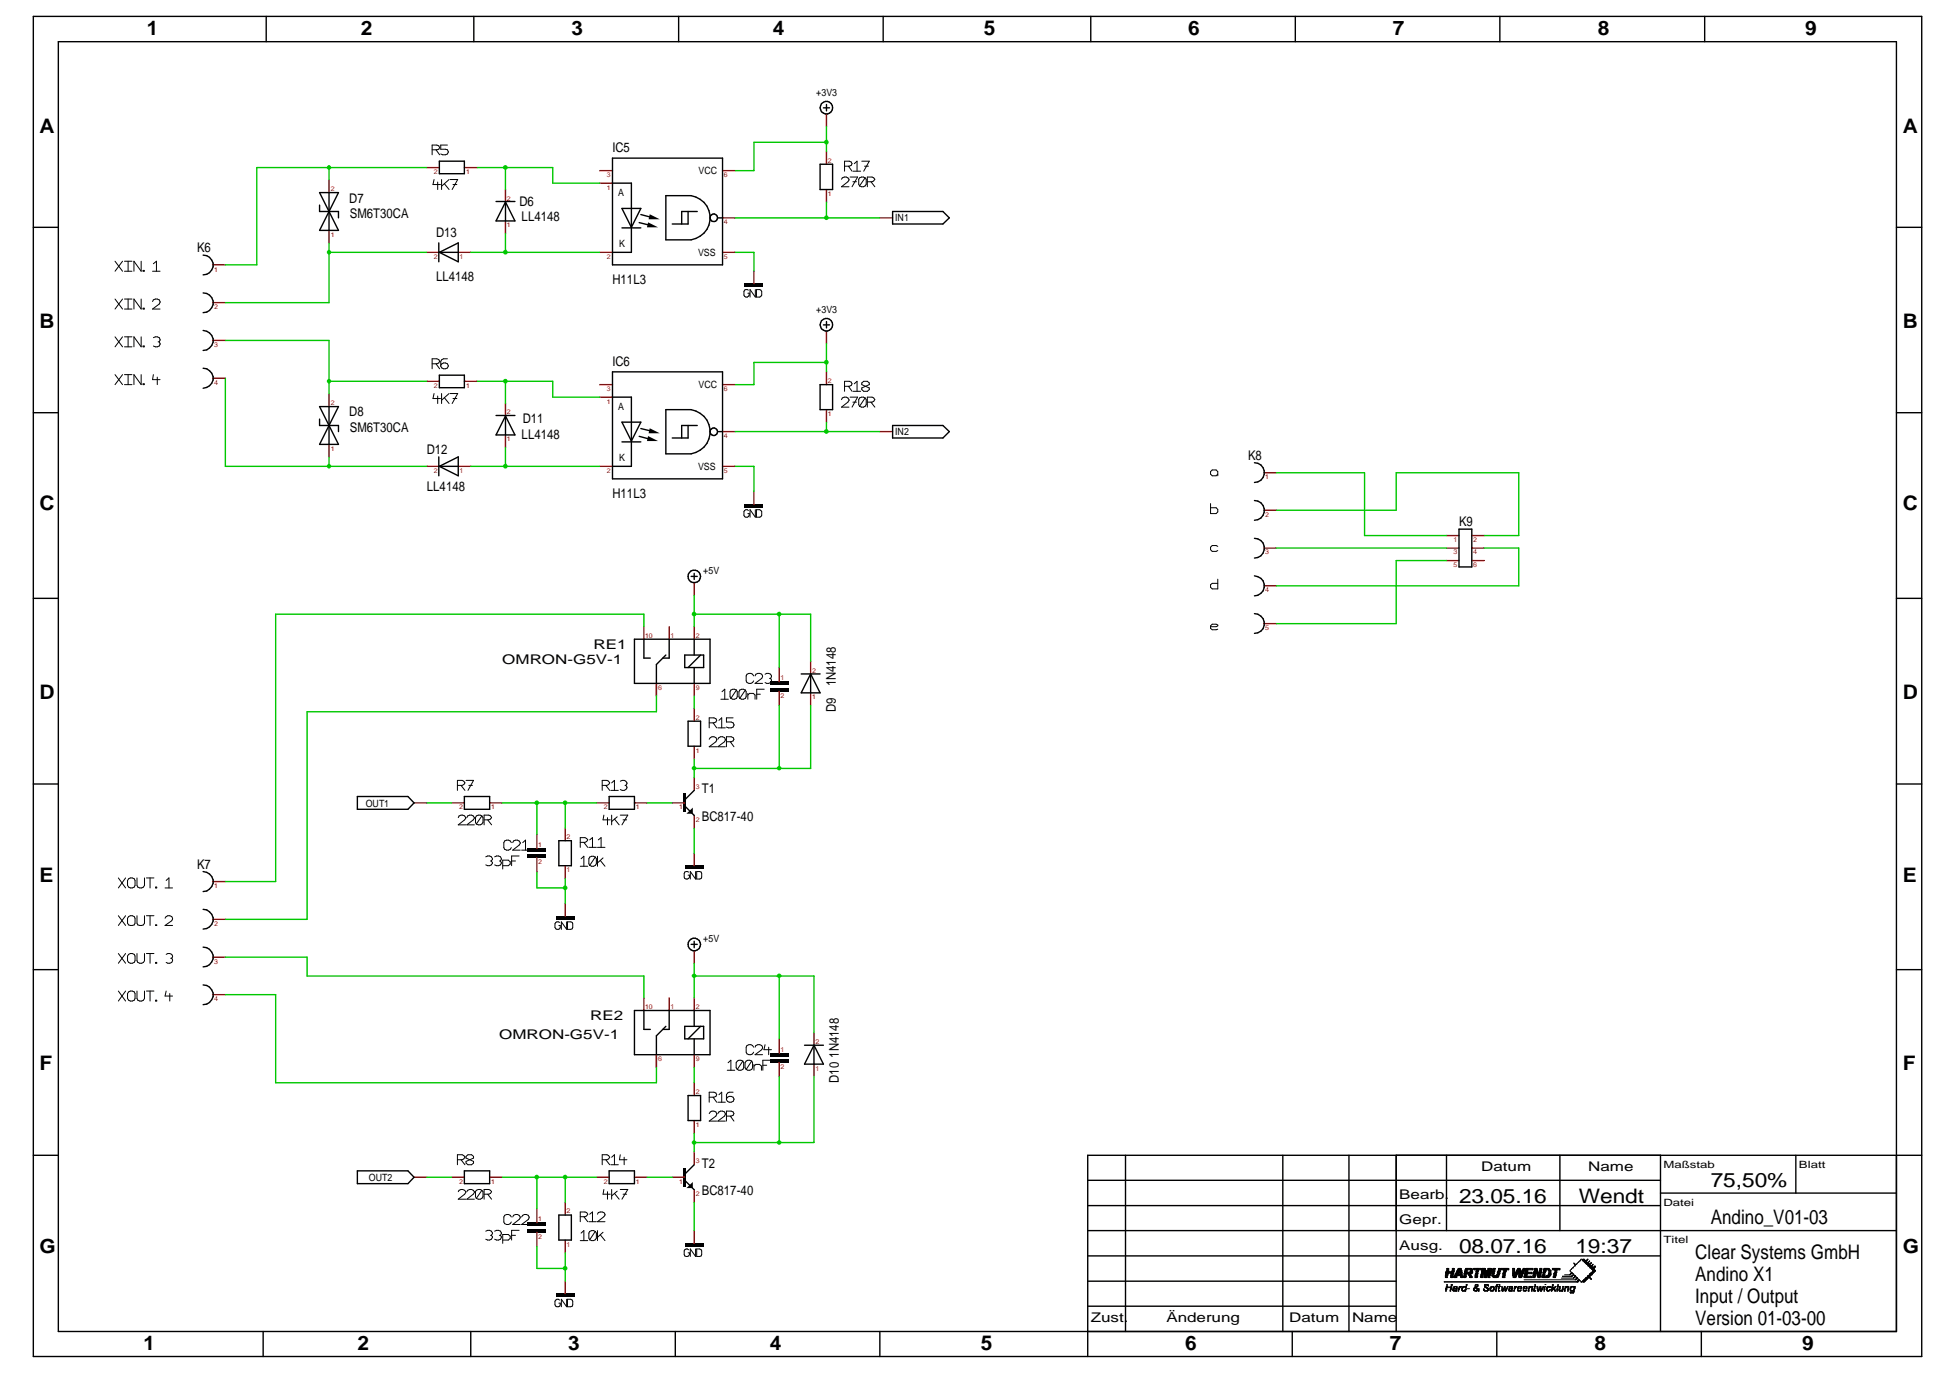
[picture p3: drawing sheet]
<svg xmlns="http://www.w3.org/2000/svg" width="297mm" height="210mm" viewBox="0 0 297 210" stroke-linecap="round" stroke-linejoin="round" font-family="sans-serif">
<defs><g id="words">
<g font-size="3" fill="#000001">
<text x="22.3" y="5.4">1</text>
<text x="54.9" y="5.4">2</text>
<text x="87" y="5.4">3</text>
<text x="117.7" y="5.4">4</text>
<text x="149.9" y="5.4">5</text>
<text x="181" y="5.4">6</text>
<text x="212.2" y="5.4">7</text>
<text x="243.4" y="5.4">8</text>
<text x="275" y="5.4">9</text>
<text x="6" y="20.2">A</text>
<text x="289.9" y="20.2">A</text>
<text x="6" y="50">B</text>
<text x="289.9" y="50">B</text>
<text x="6" y="77.7">C</text>
<text x="289.9" y="77.7">C</text>
<text x="6" y="106.5">D</text>
<text x="289.9" y="106.5">D</text>
<text x="6" y="134.3">E</text>
<text x="289.9" y="134.3">E</text>
<text x="6" y="163">F</text>
<text x="289.9" y="163">F</text>
<text x="222.2" y="183.2">23.05.16</text>
<text x="240.5" y="183.2">Wendt</text>
<text x="260.6" y="180.8">75,50%</text>
<text x="6" y="190.8">G</text>
<text x="222.2" y="190.8">08.07.16</text>
<text x="240" y="190.8">19:37</text>
<text x="258.2" y="191.8">Clear Systems GmbH</text>
<text x="260.6" y="186.5">Andino_V01-03</text>
<text x="289.9" y="190.8">G</text>
<text x="258.2" y="195.2">Andino X1</text>
<text x="258.2" y="198.5">Input / Output</text>
<text x="258.2" y="201.8">Version 01-03-00</text>
<text x="21.8" y="205.7">1</text>
<text x="54.4" y="205.7">2</text>
<text x="86.6" y="205.7">3</text>
<text x="117.3" y="205.7">4</text>
<text x="149.4" y="205.7">5</text>
<text x="180.5" y="205.7">6</text>
<text x="211.7" y="205.7">7</text>
<text x="242.9" y="205.7">8</text>
<text x="274.5" y="205.7">9</text>
</g>
<g font-size="2" fill="#000001">
<text x="93.3" y="23.1">IC5</text>
<text x="53.2" y="30.9">D7</text>
<text x="53.3" y="33.2">SM6T30CA</text>
<text x="79.1" y="31.3">D6</text>
<text x="79.5" y="33.7">LL4148</text>
<text x="30" y="38.4">K6</text>
<text x="66.4" y="36.1">D13</text>
<text x="66.4" y="42.8">LL4148</text>
<text x="93.3" y="43.2">H11L3</text>
<text x="93.3" y="55.7">IC6</text>
<text x="53.2" y="63.4">D8</text>
<text x="53.3" y="65.8">SM6T30CA</text>
<text x="79.6" y="64.4">D11</text>
<text x="65" y="69.1">D12</text>
<text x="79.5" y="66.8">LL4148</text>
<text x="190.1" y="70.1">K8</text>
<text x="65" y="74.8">LL4148</text>
<text x="93.3" y="75.8">H11L3</text>
<text x="222.2" y="80.1">K9</text>
<text x="76.5" y="101.2">OMRON-G5V-1</text>
<text x="90.4" y="98.8">RE1</text>
<text x="127.3" y="104.6" transform="rotate(-90 127.3 104.6)">1N4148</text>
<text x="127.3" y="108.4" transform="rotate(-90 127.3 108.4)">D9</text>
<text x="106.9" y="120.9">T1</text>
<text x="106.9" y="125.1">BC817-40</text>
<text x="30" y="132.4">K7</text>
<text x="89.9" y="155.4">RE2</text>
<text x="76" y="158.2">OMRON-G5V-1</text>
<text x="127.8" y="161.1" transform="rotate(-90 127.8 161.1)">1N4148</text>
<text x="127.8" y="164.9" transform="rotate(-90 127.8 164.9)">D10</text>
<text x="106.9" y="177.9">T2</text>
<text x="225.6" y="178.4">Datum</text>
<text x="241.9" y="178.4">Name</text>
<text x="106.9" y="182.1">BC817-40</text>
<text x="213.1" y="182.7">Bearb.</text>
<text x="213.1" y="190.3">Ausg.</text>
<text x="213.1" y="186.5">Gepr.</text>
<text x="166.2" y="201.4">Zust.</text>
<text x="177.7" y="201.4">Änderung</text>
<text x="196.4" y="201.4">Datum</text>
<text x="205.9" y="201.4">Name</text>
</g>
<g font-size="1.5" fill="#000001">
<text x="124.3" y="14.6">+3V3</text>
<text x="94.1" y="29.9">A</text>
<text x="106.4" y="26.5">VCC</text>
<text x="136.4" y="33.7">IN1</text>
<text x="94.3" y="37.6">K</text>
<text x="106.3" y="39">VSS</text>
<text x="124.3" y="47.6">+3V3</text>
<text x="106.4" y="59.1">VCC</text>
<text x="94.1" y="62.5">A</text>
<text x="94.3" y="70.1">K</text>
<text x="106.3" y="71.6">VSS</text>
<text x="136.4" y="66.3">IN2</text>
<text x="107.1" y="87.4">+5V</text>
<text x="55.7" y="122.9">OUT1</text>
<text x="107.1" y="143.5">+5V</text>
<text x="56.2" y="179.9">OUT2</text>
<text x="253.4" y="177.9">Maßstab</text>
<text x="274" y="177.9">Blatt</text>
<text x="253.4" y="183.6">Datei</text>
<text x="253.4" y="189.4">Titel</text>
</g>
<g font-size="1" fill="#c80000">
<text x="50.4" y="29.1">2</text>
<text x="66.1" y="26.5">2</text>
<text x="71" y="26.5">1</text>
<text x="92.5" y="27">3</text>
<text x="92.5" y="28.9">1</text>
<text x="110.3" y="27">6</text>
<text x="126.1" y="24.8">2</text>
<text x="126.1" y="29.8">1</text>
<text x="77.2" y="30.6">2</text>
<text x="77.2" y="34.6">1</text>
<text x="110.3" y="34.2">4</text>
<text x="32.6" y="41.4">1</text>
<text x="50.4" y="36.1">1</text>
<text x="66.1" y="39.4">2</text>
<text x="70" y="39.4">1</text>
<text x="92.5" y="39.4">2</text>
<text x="110.3" y="39.4">5</text>
<text x="32.6" y="47.1">2</text>
<text x="32.6" y="52.8">3</text>
<text x="32.6" y="58.6">4</text>
<text x="66.1" y="59.1">2</text>
<text x="71" y="59.1">1</text>
<text x="92.5" y="59.6">3</text>
<text x="110.3" y="59.6">6</text>
<text x="126.1" y="58.3">2</text>
<text x="50.4" y="61.7">2</text>
<text x="77.2" y="63.1">2</text>
<text x="92.5" y="61.5">1</text>
<text x="126.1" y="63.4">1</text>
<text x="50.4" y="68.7">1</text>
<text x="77.2" y="67.2">1</text>
<text x="110.3" y="66.8">4</text>
<text x="66.1" y="72">2</text>
<text x="70" y="72">1</text>
<text x="92.5" y="72">2</text>
<text x="110.3" y="72">5</text>
<text x="192.7" y="73">1</text>
<text x="192.7" y="78.7">2</text>
<text x="221.4" y="82.5">1</text>
<text x="224.4" y="82.5">2</text>
<text x="192.7" y="84.5">3</text>
<text x="221.4" y="86.4">5</text>
<text x="221.4" y="84.5">3</text>
<text x="224.4" y="86.4">6</text>
<text x="224.4" y="84.5">4</text>
<text x="192.7" y="90.2">4</text>
<text x="192.7" y="96">5</text>
<text x="98.3" y="97.2">10</text>
<text x="102.1" y="97.2">1</text>
<text x="106" y="97.2">2</text>
<text x="100.2" y="105.1">6</text>
<text x="106" y="105.1">9</text>
<text x="118.9" y="106.3">2</text>
<text x="118.9" y="103.6">1</text>
<text x="123.7" y="102.4">2</text>
<text x="123.7" y="106.5">1</text>
<text x="106" y="109.6">2</text>
<text x="106" y="114.6">1</text>
<text x="69.9" y="123.3">2</text>
<text x="74.8" y="123.3">1</text>
<text x="92" y="123.3">2</text>
<text x="96.9" y="123.3">1</text>
<text x="103.5" y="123.3">1</text>
<text x="106" y="120.1">3</text>
<text x="106" y="125.2">2</text>
<text x="82" y="131.7">2</text>
<text x="82" y="129">1</text>
<text x="86.3" y="127.8">2</text>
<text x="32.6" y="135.3">1</text>
<text x="86.3" y="132.9">1</text>
<text x="32.6" y="141">2</text>
<text x="32.6" y="146.8">3</text>
<text x="32.6" y="152.5">4</text>
<text x="98.3" y="153.7">10</text>
<text x="102.1" y="153.7">1</text>
<text x="106" y="153.7">2</text>
<text x="100.2" y="161.6">6</text>
<text x="106" y="161.6">9</text>
<text x="118.9" y="160.2">1</text>
<text x="124.2" y="159">2</text>
<text x="106" y="166.6">2</text>
<text x="118.9" y="162.8">2</text>
<text x="124.2" y="163.1">1</text>
<text x="106" y="171.7">1</text>
<text x="106" y="177.2">3</text>
<text x="69.9" y="180.3">2</text>
<text x="74.8" y="180.3">1</text>
<text x="86.3" y="184.8">2</text>
<text x="92" y="180.3">2</text>
<text x="96.9" y="180.3">1</text>
<text x="103.5" y="180.3">1</text>
<text x="106" y="182.2">2</text>
<text x="82" y="188.7">2</text>
<text x="82" y="186.1">1</text>
<text x="86.3" y="189.9">1</text>
</g>
</g></defs>
<g fill="none" stroke="#000001" stroke-width=".15">
<path d="M17.5 39.8l1.2 1.5M18.7 39.8l-1.2 1.5M19 39.8h1.1M19.5 39.8v1.5M21.5 39.8v1.5l-1.1-1.5v1.5M17.5 57.1l1.2 1.5M17.5 51.3l1.2 1.5M17.5 45.6l1.2 1.5M18.7 57.1l-1.2 1.5M18.7 51.3l-1.2 1.5M18.7 45.6l-1.2 1.5M19 58.6h1.1"/>
<path d="M19 57.1h1.1M19 52.8h1.1M19 51.3h1.1M19 47.1h1.1M19 45.6h1.1M19 41.3h1.1M19.5 45.6v1.5M19.5 51.3v1.5M19.5 57.1v1.5M21.5 45.6v1.5l-1.1-1.5v1.5M21.5 51.3v1.5l-1.1-1.5v1.5M21.5 57.1v1.5l-1.1-1.5v1.5"/>
<path d="M21.8 58.5h.2v.1h-.2zM21.8 41.2h.2v.1h-.2zM21.8 46.9h.2v.2h-.2zM21.8 52.7h.2v.1h-.2zM23.2 45.9a.59 .59 0 0 1 .7-.4 .59 .59 0 0 1 .5 .6l-.1 .2-1.1 .8h1.2M23.2 41.3h1.2M23.4 57.1l-.2 .7h1.2M23.4 51.4a.61 .61 0 0 1 1 .4l-.1 .3M23.4 40.2l.4-.4v1.5M24 57.4v1.2M24.1 52.1h.2M24.3 52.1l.1 .4a.65 .65 0 0 1-1 .2"/>
<path d="M184.4 76.7v1.5h.8l.3-.2v-.4l-.3-.3h-.8M185.5 72.2l-.3 .3h-.5l-.3-.3v-.4l.3-.2h.5l.3 .2v.7M184.4 95.5h.8l.3-.2v-.1l-.3-.1h-.5l-.3 .2v.4l.3 .2 .8-.1M185.5 83.2l-.3-.1h-.5l-.3 .3v.3l.3 .3h.5l.3-.1M185.5 88.2v1.5h-.8l-.3-.2v-.4l.3-.2h.8M108 112.6a.59 .59 0 0 1 .7-.4 .59 .59 0 0 1 .5 .5l-.2 .3-1 .7h1.2M108 110.1h.8l.2-.1 .2-.3-.2-.2-.2-.2h-.8v1.6M108.6 110.1l.6 .8M109.3 112.6a.59 .59 0 0 1 .7-.4 .59 .59 0 0 1 .5 .5l-.1 .3-1.1 .7h1.2M109.3 110.9h1.2M109.5 109.7l.4-.4v1.6M110.7 113h.7l.3-.1 .1-.3-.1-.2-.3-.2h-.7v1.5"/>
<path d="M111.2 113l.6 .7M111.7 109.3h-1v.7h.7l.3 .1 .1 .4a.74 .74 0 0 1-1.1 .2M18 139.5l1.1 1.5M18 133.7l1.1 1.6M19.1 139.5l-1.1 1.5M19.1 133.7l-1.1 1.6M19.6 133.9a.61 .61 0 0 1 1 .2v.8a.61 .61 0 0 1-.6 .4 .61 .61 0 0 1-.6-.4v-.8zM19.6 139.6a.61 .61 0 0 1 1 .3v.7a.64 .64 0 0 1-.6 .4 .64 .64 0 0 1-.6-.4v-.7zM20.9 133.7v1.2a.61 .61 0 0 0 .5 .4 .61 .61 0 0 0 .6-.4v-1.2M20.9 139.5v1.1a.64 .64 0 0 0 .5 .4 .64 .64 0 0 0 .6-.4v-1.1M22.3 139.5h1.1M22.3 133.7h1.1"/>
<path d="M22.9 133.7v1.6M22.9 139.5v1.5M23.7 135.1h.2v.2h-.2zM25.1 139.9a.59 .59 0 0 1 .7-.4 .59 .59 0 0 1 .5 .5l-.1 .3-1.1 .7h1.2M25.1 135.3h1.2M25.3 134.1l.4-.4v1.6M18 151l1.1 1.5M18 145.2l1.1 1.5M19.1 151l-1.1 1.5M19.1 145.2l-1.1 1.5M19.6 151.1a.61 .61 0 0 1 1 .2v.8a.61 .61 0 0 1-.6 .4 .61 .61 0 0 1-.6-.4v-.8zM19.6 145.4a.61 .61 0 0 1 1 .2v.7a.61 .61 0 0 1-.6 .4 .61 .61 0 0 1-.6-.4v-.7z"/>
<path d="M20.9 151v1.1a.61 .61 0 0 0 .5 .4 .61 .61 0 0 0 .6-.4v-1.1M20.9 145.2v1.1a.61 .61 0 0 0 .5 .4 .61 .61 0 0 0 .6-.4v-1.1M22.3 151h1.1M22.3 145.2h1.1M22.9 145.2v1.5M22.9 151v1.5M23.7 152.4h.2v.1h-.2zM23.7 140.9l.2 .1zM23.7 146.6h.2v.1h-.2zM25.3 151l-.2 .7h1.2M25.3 145.4a.59 .59 0 0 1 .6-.1 .59 .59 0 0 1 .4 .5l-.1 .2M25.9 151.3v1.2"/>
<path d="M26 146h.2M26.2 146l.1 .3a.61 .61 0 0 1-1 .3M108 169.6a.59 .59 0 0 1 .7-.4 .59 .59 0 0 1 .5 .6l-.2 .2-1 .8h1.2M108 167.1h.8l.2-.1 .2-.2-.2-.3-.2-.1h-.8v1.5M108.6 167.1l.6 .8M109.3 169.6a.59 .59 0 0 1 .7-.4 .59 .59 0 0 1 .5 .6l-.1 .2-1.1 .8h1.2M109.3 167.9h1.2M109.5 166.8l.4-.4v1.5M110.7 170h.7l.3-.1 .1-.3-.1-.2-.3-.2h-.7v1.6M111.2 170l.6 .8M111.7 166.4h-.6l-.3 .1-.1 .3v.7a.59 .59 0 0 0 .6 .4 .59 .59 0 0 0 .5-.5 .61 .61 0 0 0-.6-.4 .61 .61 0 0 0-.5 .4"/>
</g>
<g fill="none" stroke="#c80000" stroke-width=".21">
<path d="M65 38.4h1.9M69.8 38.4h1.9M77 28.9v1.9M77 33.7v1.9M65 71h1.9M69.8 71h1.9M77 61.5v1.9M77 66.3v1.9M192.5 77.7h1.9M192.5 72h1.9M192.5 83.5h1.9M192.5 89.2h1.9"/>
<path d="M192.5 95h1.9M220.3 81.6h1.9M220.3 85.4h1.9M220.3 83.5h1.9M224.2 81.6h1.9M224.2 85.4h1.9M224.2 83.5h1.9M105.7 107.9v2M105.7 113.7v1.9M105.7 164.9v2M105.7 170.7v1.9"/>
</g>
<g fill="none" stroke="#000001" stroke-width=".21">
<path d="M66.8 37v2.9M66.9 38.4l2.9-1.4v2.9zM66.9 38.4h2.9M75.6 30.7h2.8M77 30.8v2.9M77 30.8l1.4 2.9h-2.8zM66.8 69.6v2.9M66.9 71l2.9-1.4v2.9zM66.9 71h2.9M75.6 63.3h2.8M77 63.4l1.4 2.9h-2.8zM77 63.4v2.9"/>
<path d="M191.1 70.5a1.5 1.5 0 0 1 1.5 1.5 1.5 1.5 0 0 1-1.5 1.5M191.1 76.2a1.5 1.5 0 0 1 1.5 1.5 1.5 1.5 0 0 1-1.5 1.5M191.1 82a1.5 1.5 0 0 1 1.5 1.5 1.5 1.5 0 0 1-1.5 1.5M191.1 87.7a1.52 1.52 0 0 1 1.5 1.5 1.52 1.52 0 0 1-1.5 1.6M191.1 93.5a1.5 1.5 0 0 1 1.5 1.5 1.5 1.5 0 0 1-1.5 1.5M222.2 80.6h2v5.8h-2zM104.8 109.9h1.9v3.8h-1.9zM104.8 166.9h1.9v3.8h-1.9z"/>
</g>
<g fill="#000001">
<path d="M117.3 161.4h2.8v.4h-2.8z" fill-rule="evenodd"/>
<path d="M117.3 160.4h2.8v.5h-2.8z" fill-rule="evenodd"/>
</g>
<path d="M118.7 158.2v2.2M118.7 161.8v2.2" fill="none" stroke="#c80000" stroke-width=".21"/>
<g fill="none" stroke="#000001" stroke-width=".15">
<path d="M114.8 159.5a.61 .61 0 0 0-.6-.4 .61 .61 0 0 0-.5 .4v.8a.61 .61 0 0 0 .5 .4 .61 .61 0 0 0 .6-.4M115 159.5a.59 .59 0 0 1 .6-.4 .59 .59 0 0 1 .6 .5l-.2 .3-1 .8h1.2M116.5 159.1l-.1 .8h1.1M117.1 159.5v1.2M110.8 163h1.1M110.9 161.9l.4-.4v1.5M113.2 161.6l.1 .3v.7a.61 .61 0 0 1-1 .3M113.2 161.6a.65 .65 0 0 0-1.1 .3v.7l.2 .3M113.2 161.6l-.9 1.3M114.5 161.6l.1 .3v.7a.61 .61 0 0 1-.9 .3M114.5 161.6a.65 .65 0 0 0-1 .3v.7l.2 .3M114.5 161.6l-.8 1.3"/>
<path d="M114.8 162.1v.9M114.8 162.4l.3-.3h.6l.3 .3v.6M116.2 162.3h.6M117.3 161.5h-1.1v1.5"/>
</g>
<g fill="#000001">
<path d="M117.3 104.8h2.8v.5h-2.8z" fill-rule="evenodd"/>
<path d="M117.3 103.8h2.8v.6h-2.8z" fill-rule="evenodd"/>
</g>
<path d="M118.7 101.7v2.1M118.7 105.3v2.1M123.5 100.8v1.9M123.5 105.5v1.9M63.1 122.3h1.9M124 157.3v1.9M63.1 179.3h1.9M124 162.1v1.9" fill="none" stroke="#c80000" stroke-width=".21"/>
<g fill="none" stroke="#000001" stroke-width=".15">
<path d="M109.8 106.5h1.2M110 105.4l.4-.4v1.5M112.2 105.1l.1 .3v.7a.61 .61 0 0 1-1 .3M112.2 105.1a.61 .61 0 0 0-1 .3v.7l.1 .3M112.2 105.1l-.9 1.3M113.5 105.1l.2 .3v.7a.61 .61 0 0 1-1 .3M113.5 105.1a.61 .61 0 0 0-.9 .3v.7l.1 .3M113.5 105.1l-.8 1.3M113.9 105.6v.9M113.9 105.9l.3-.3h.6l.2 .3v.6M114.8 103a.61 .61 0 0 0-.6-.4 .61 .61 0 0 0-.5 .4v.7a.61 .61 0 0 0 .5 .4 .61 .61 0 0 0 .6-.4M115 103a.59 .59 0 0 1 .6-.4 .59 .59 0 0 1 .6 .5l-.2 .2-1 .8h1.2"/>
<path d="M115.3 105.7h.5M116.4 105h-1.1v1.5M116.5 102.7a.59 .59 0 0 1 .6-.1 .59 .59 0 0 1 .4 .5l-.1 .2M117.2 103.3h.2M117.4 103.3l.1 .4a.61 .61 0 0 1-1 .3"/>
</g>
<path d="M122 102.7h2.9M123.5 102.7l1.4 2.8h-2.9zM123.5 102.7v2.8M54.4 121.3h7.7l1 1-1 1h-7.7zM122.6 159.2h2.8M124 159.2l1.4 2.9h-2.8zM124 159.2v2.9M54.4 178.4h7.7l1 .9-1 1h-7.7z" fill="none" stroke="#000001" stroke-width=".21"/>
<path d="M84.7 197.1h2.8v.4h-2.8z" fill-rule="evenodd" fill="#000001"/>
<path d="M86.1 195.2v1.9" fill="none" stroke="#c80000" stroke-width=".21"/>
<path d="M85.3 198a.42 .42 0 0 0-.8 .2v.6a.42 .42 0 0 0 .4 .3 .42 .42 0 0 0 .4-.3v-.3h-.2M86.3 197.9v1.2l-.8-1.2v1.2M86.4 197.9h.5l.3 .1v.2v.8l-.8 .1z" fill="none" stroke="#000001" stroke-width=".15"/>
<path d="M84.7 139.6h2.8v.4h-2.8z" fill-rule="evenodd" fill="#000001"/>
<path d="M86.1 137.6v2" fill="none" stroke="#c80000" stroke-width=".21"/>
<path d="M85.3 140.5a.45 .45 0 0 0-.8 .2v.6a.42 .42 0 0 0 .4 .3 .42 .42 0 0 0 .4-.3v-.3h-.2M86.3 140.4v1.2l-.8-1.2v1.2M86.4 140.4l.8 .1v.2v.8l-.8 .1z" fill="none" stroke="#000001" stroke-width=".15"/>
<path d="M104.3 131.9h2.9v.5h-2.9z" fill-rule="evenodd" fill="#000001"/>
<path d="M105.7 130v1.9" fill="none" stroke="#c80000" stroke-width=".21"/>
<path d="M104.9 132.8a.42 .42 0 0 0-.7 .3v.5a.42 .42 0 0 0 .4 .3 .42 .42 0 0 0 .4-.3v-.3h-.2M106 132.8v1.1l-.8-1.1v1.1M106.1 132.8h.7l.1 .3-.1 .7-.7 .1z" fill="none" stroke="#000001" stroke-width=".15"/>
<path d="M104.3 189.4h2.9v.5h-2.9z" fill-rule="evenodd" fill="#000001"/>
<path d="M105.7 187.5v1.9" fill="none" stroke="#c80000" stroke-width=".21"/>
<path d="M104.9 190.4l-.2-.2-.4 .2-.1 .7a.42 .42 0 0 0 .4 .3 .42 .42 0 0 0 .4-.3v-.3h-.2M106 190.2v1.2l-.8-1.2v1.2M106.1 190.2h.5l.2 .2 .1 .1-.1 .8-.7 .1z" fill="none" stroke="#000001" stroke-width=".15"/>
<g fill="#000001">
<path d="M80.3 187.2h2.9v.5h-2.9z" fill-rule="evenodd"/>
<path d="M80.3 186.3h2.9v.4h-2.9z" fill-rule="evenodd"/>
</g>
<path d="M68.8 179.3h1.9M74.6 179.3h1.9M90.9 179.3h1.9M96.6 179.3h1.9M81.8 184.1v2.2M81.8 187.7v2.2M86.1 183.2v1.9M86.1 188.9v1.9" fill="none" stroke="#c80000" stroke-width=".21"/>
<g fill="none" stroke="#000001" stroke-width=".15">
<path d="M69.7 176.7h.7l.4-.4-.4-.4h-.7v1.5M70.2 176.7l.6 .7M71 176.1l.3-.2h.5l.3 .2v.3l-1.1 .5v.3l.3 .2h.5l.3-.2v-.3l-1.1-.5zM91.7 176.7h.8l.4-.4-.4-.4h-.8v1.5M92.3 176.7l.6 .7M93 177.4h1.2M93.2 176.3l.4-.4v1.5M94.5 175.9l-.1 .8h1.1M95.1 176.3v1.1M69.8 181.5a.61 .61 0 0 1 .6-.3 .61 .61 0 0 1 .5 .5l-.1 .2-1 .8h1.1M71.1 181.5a.6 .6 0 0 1 .6-.3 .6 .6 0 0 1 .6 .5l-.2 .2-1 .8h1.2M73.4 181.3l.2 .2v.8a.65 .65 0 0 1-1 .2"/>
<path d="M73.4 181.3a.64 .64 0 0 0-1 .2v.8l.2 .2M73.4 181.3l-.8 1.2M73.7 181.9h.8l.4-.4-.4-.3h-.8v1.5M74 187.5a.61 .61 0 0 1 1 .4l-.2 .3M74.3 181.9l.6 .8M74.7 188.2h.1M74.8 188.2l.2 .2a.59 .59 0 0 1-.4 .5 .59 .59 0 0 1-.6-.1M75.3 187.5a.61 .61 0 0 1 1.1 .4l-.2 .3M76.1 188.2h.1M76.2 188.2l.2 .3a.65 .65 0 0 1-1.1 .3M76.6 188.9h.8l.3-.3v-.3l-.3-.3h-.8v1.4M77.9 185.4a.61 .61 0 0 0-.6-.4 .61 .61 0 0 0-.6 .4v.7a.61 .61 0 0 0 .6 .4 .61 .61 0 0 0 .6-.4"/>
<path d="M77.9 188.2h.6M78.1 185.4a.59 .59 0 0 1 .6-.4 .59 .59 0 0 1 .5 .5l-.1 .3-1 .7h1.1M79.1 187.4h-1.2v1.5M79.5 185.4a.59 .59 0 0 1 .6-.4 .59 .59 0 0 1 .5 .5l-.1 .3-1 .7h1.1M88.4 189h1.1M88.4 185.3h.7l.4-.3-.1-.3-.3-.1h-.7v1.5M88.5 187.8l.4-.3v1.5M88.9 185.3l.6 .8M89.7 186.1h1.1M89.8 185l.5-.4v1.5M90.7 187.6l.1 .2v.8a.65 .65 0 0 1-1 .2M90.7 187.6a.61 .61 0 0 0-1 .2v.8l.1 .2"/>
<path d="M90.7 187.6l-.9 1.2M91 187.5v1.5M91 185a.6 .6 0 0 1 .6-.4 .6 .6 0 0 1 .6 .5l-.2 .2-1 .8h1.2M91.4 188.1l.8 .9M91.9 187.7l-.9 .8M92 181.2l-.1 .7h1.1M92.5 181.5v1.2M93.2 181.2v1.5M93.6 181.8l.7 .9M94 181.4l-.8 .8M94.5 181.2h1.1l-.9 1.5M94.9 181.9h.6"/>
</g>
<path d="M70.7 178.4h3.9v1.9h-3.9zM92.8 178.4h3.8v1.9h-3.8zM85.1 185.1h1.9v3.8h-1.9z" fill="none" stroke="#000001" stroke-width=".21"/>
<g fill="#000001">
<path d="M80.3 130.2h2.9v.5h-2.9z" fill-rule="evenodd"/>
<path d="M80.3 129.2h2.9v.5h-2.9z" fill-rule="evenodd"/>
</g>
<g fill="none" stroke="#c80000" stroke-width=".21">
<path d="M125.9 17.4v1.9M134 33.2h2M125.9 50.4v1.9M134 65.7h2M105.7 88.8v1.9M68.8 122.3h1.9M74.6 122.3h1.9M81.8 127.1v2.1M81.8 130.7v2.1M86.1 126.2v1.9M86.1 131.9v1.9M90.9 122.3h1.9"/>
<path d="M96.6 122.3h1.9M105.7 144.8v1.9"/>
</g>
<g fill="none" stroke="#000001" stroke-width=".15">
<path d="M69.7 119.6h.7l.4-.3-.4-.4h-.7v1.5M70.2 119.6l.6 .8M71 118.9h1.1l-.8 1.5M71.4 119.6h.6M91.7 119.6h.8l.4-.3-.4-.4h-.8v1.5M92.3 119.6l.6 .8M93.2 119.3l.4-.4v1.5M94.5 119a.61 .61 0 0 1 1 .4l-.2 .2M95.2 119.6h.1M95.3 119.6l.2 .3a.59 .59 0 0 1-.4 .5 .59 .59 0 0 1-.6-.1M69.8 124.5a.6 .6 0 0 1 .6-.3 .6 .6 0 0 1 .5 .4l-.1 .3-1 .7h1.1M71.1 124.5a.59 .59 0 0 1 .6-.4 .59 .59 0 0 1 .6 .5l-.2 .3-1 .7h1.2"/>
<path d="M73.4 124.3l.2 .2v.8a.65 .65 0 0 1-1 .2M73.4 124.3a.61 .61 0 0 0-1 .2v.8l.2 .2M73.4 124.3l-.8 1.2M73.7 124.9h.8l.4-.4-.4-.3h-.8v1.4M74 130.5a.61 .61 0 0 1 1 .4l-.2 .2M74.3 124.9l.6 .7M74.7 131.1h.1M74.8 131.1l.2 .3a.6 .6 0 0 1-.4 .5 .6 .6 0 0 1-.6-.2M75.3 130.5a.61 .61 0 0 1 1.1 .4l-.2 .2M76.1 131.1h.1M76.2 131.1l.2 .4a.65 .65 0 0 1-1.1 .2M76.6 131.9h.8l.3-.3v-.3l-.3-.3h-.8v1.4"/>
<path d="M77.9 128.4a.61 .61 0 0 0-.6-.4 .61 .61 0 0 0-.6 .4v.7a.61 .61 0 0 0 .6 .4 .61 .61 0 0 0 .6-.4M77.9 131.1h.6M78.1 128.4a.59 .59 0 0 1 .6-.4 .59 .59 0 0 1 .5 .5l-.1 .2-1 .8h1.1M79.1 130.4h-1.2v1.5M79.5 129.5h1.1M79.6 128.4l.4-.4v1.5M88.4 132h1.1M88.4 128.3h.7l.4-.4-.4-.3h-.7v1.5M88.5 130.8l.4-.4v1.6M88.9 128.3l.6 .8M89.7 129.1h1.1M89.8 127.9l.5-.3v1.5"/>
<path d="M90.7 130.6l.1 .2v.8a.65 .65 0 0 1-1 .2M90.7 130.6a.61 .61 0 0 0-1 .2v.8l.1 .2M90.7 130.6l-.9 1.2M91 130.4v1.6M91 129.1h1.2M91.1 127.9l.5-.3v1.5M91.4 131.1l.8 .9M91.9 130.7l-.9 .7M92 124.2l-.1 .7h1.1M92.5 124.5v1.1M93 120.4h1.2M93.2 124.2v1.4"/>
<path d="M93.6 124.8l.7 .8M94 124.4l-.8 .7M94.5 124.2h1.1l-.9 1.4M94.9 124.9h.6"/>
</g>
<g fill="none" stroke="#000001" stroke-width=".21">
<path d="M125.4 16.4h1M125.9 15.9v1M136 32.2h7.6l1 1-1 .9h-7.6zM125.4 49.5h1M125.9 49v1M136 64.8h7.6l1 .9-1 1h-7.6zM105.3 87.8h.9M105.7 87.3v1M70.7 121.3h3.9v2h-3.9zM85.1 128.1h1.9v3.8h-1.9zM92.8 121.3h3.8v2h-3.8zM105.3 143.8h.9"/>
<path d="M105.7 143.4v1"/>
<circle cx="125.9" cy="16.4" r=".96"/>
<circle cx="125.9" cy="49.5" r=".96"/>
<circle cx="105.8" cy="87.8" r=".94"/>
<circle cx="105.7" cy="143.9" r=".95"/>
</g>
<path d="M113.4 43.2h2.9v.5h-2.9z" fill-rule="evenodd" fill="#000001"/>
<path d="M114.8 41.3v1.9" fill="none" stroke="#c80000" stroke-width=".21"/>
<path d="M114 44.2a.42 .42 0 0 0-.7 .2l.1 .7a.42 .42 0 0 0 .7-.1v-.3h-.2M115.1 44.1v1.2l-.8-1.2v1.2M115.2 44.1h.5l.3 .3v.6l-.3 .3h-.5z" fill="none" stroke="#000001" stroke-width=".15"/>
<path d="M113.4 76.8h2.9v.5h-2.9z" fill-rule="evenodd" fill="#000001"/>
<g fill="none" stroke="#c80000" stroke-width=".21">
<path d="M50.1 27.4v1.9M50.1 35.1v1.9M65 25.5h1.9M70.7 25.5h2M125.9 23.1v1.9M125.9 28.9v1.9M65 58.1h1.9M70.7 58.1h2M125.9 56.6v2M50.1 60v1.9M50.1 67.7v1.9M114.8 74.8v2"/>
<path d="M125.9 62.4v1.9M102.4 179.3h1.9M105.7 175.5v1.9M105.7 181.2v2"/>
</g>
<g fill="none" stroke="#000001" stroke-width=".15">
<path d="M65.8 22.8l1-.1 .2-.2-.2-.3-.3-.1h-.7v1.5M66.1 27.3l-.1 .8h1.1M66.4 22.8l.6 .8M66.7 27.7v1.2M67.3 27.3v1.6M67.7 28l.7 .9M68.2 22.1h-1.1v.6l1.1 .1 .1 .4a.74 .74 0 0 1-1.2 .3M68.4 27.3l-1.1 1.1M68.6 27.3h1.1l-.8 1.6M69 28.1h.6M128.2 27.3a.6 .6 0 0 1 .6-.4 .6 .6 0 0 1 .5 .5l-.1 .3-1 .7h1.1M128.6 25.3h.8l.3-.1 .1-.3-.1-.2-.3-.1h-.8v1.5"/>
<path d="M129.2 25.3l.6 .8M129.5 27h1.1l-.8 1.4M129.9 27.7h.6M130 26.1h1.1M130.1 24.9l.5-.3v1.5M131.3 24.6h1.1l-.8 1.5M131.7 25.3h.6M131.8 27.1a.64 .64 0 0 0-1 .2v.8l.1 .2M131.8 27.1l.1 .2v.8a.65 .65 0 0 1-1 .2M131.8 27.1l-.9 1.2M132.1 27.7h.7l.5-.4-.5-.3h-.7v1.4M132.7 27.7l.6 .7"/>
<path d="M65.8 55.4h.7l.3-.1 .2-.3-.2-.2-.3-.1h-.7v1.5M66.1 59.9l-.1 .8h1.1M66.4 55.4l.6 .8M67.3 59.9v1.6M68.2 54.7h-.6l-.3 .1-.2 .2v.8a.59 .59 0 0 0 .7 .4 .59 .59 0 0 0 .5-.5 .61 .61 0 0 0-.6-.4 .61 .61 0 0 0-.6 .4M68.4 59.9l-1.1 1.1M68.6 59.9h1.1l-.8 1.6M128.6 58.8h.8l.3-.1 .1-.2-.1-.3-.3-.1h-.8v1.5M129.2 58.8l.6 .8M130 59.6h1.1M130.1 58.5l.5-.4v1.5M131.3 58.3l.3-.2h.5l.3 .2v.3l-1.1 .5v.3l.3 .2h.5l.3-.2v-.3l-1.1-.5z"/>
<path d="M66.7 60.3v1.2M67.7 60.6l.7 .9M69 60.7h.6M114 77.8l-.2-.2-.4 .2-.1 .7a.42 .42 0 0 0 .4 .3 .42 .42 0 0 0 .4-.3v-.3h-.2M115.1 77.6v1.2l-.8-1.2v1.2M115.2 77.6h.5l.3 .3v.6l-.1 .2-.7 .1zM128.2 60.9a.59 .59 0 0 1 .6-.4 .59 .59 0 0 1 .5 .5l-.1 .3-1 .7h1.1M129.5 60.5h1.1l-.8 1.5M129.9 61.3h.6M131.8 60.6l.1 .3v.7a.65 .65 0 0 1-1 .3M131.8 60.6a.61 .61 0 0 0-1 .3v.7l.1 .3M131.8 60.6l-.9 1.3"/>
<path d="M132.1 61.3h.7l.5-.4-.5-.4h-.7v1.5M132.7 61.3l.6 .7"/>
</g>
<path d="M48.7 31.2v1h2.9v1M48.7 29.3h2.9l-2.9 5.8h2.9zM50.1 29.3v5.8M66.9 24.6h3.8v1.9h-3.8zM124.9 25h1.9v3.9h-1.9zM66.9 57.1h3.8v2h-3.8zM124.9 58.6h1.9v3.8h-1.9zM48.7 63.8v1h2.9v.9M48.7 61.9h2.9l-2.9 5.8h2.9zM50.1 61.9v5.8" fill="none" stroke="#000001" stroke-width=".21"/>
<path d="M104.3 177.9v2.9" fill="none" stroke="#000001" stroke-width=".38"/>
<path d="M104.6 181l.9-1v1z" fill="#000001"/>
<path d="M104.3 179.8l1.4 1.4M105.7 177.4l-1.4 1.5" fill="none" stroke="#000001" stroke-width=".21"/>
<path d="M104.3 120.9v2.8" fill="none" stroke="#000001" stroke-width=".38"/>
<path d="M105.7 118.4v2M102.4 122.3h1.9M105.7 124.2v2" fill="none" stroke="#c80000" stroke-width=".21"/>
<path d="M104.6 124l.9-1v1z" fill="#000001"/>
<g fill="none" stroke="#000001" stroke-width=".21">
<path d="M30.9 38.9a1.5 1.5 0 0 1 1.6 1.5 1.5 1.5 0 0 1-1.6 1.5M30.9 44.6a1.5 1.5 0 0 1 1.6 1.5 1.5 1.5 0 0 1-1.6 1.5M30.9 50.3a1.52 1.52 0 0 1 1.6 1.6 1.52 1.52 0 0 1-1.6 1.5M30.9 56.1a1.52 1.52 0 0 1 1.6 1.5 1.52 1.52 0 0 1-1.6 1.5M110.1 65.7v7.2M96.6 97.4h11.6v6.7h-11.6zM98.1 97.4v2.8h1M101.4 99.8l-1.4 1.4v2.9M101.9 97.4v2.8h-.9M104.3 99.8h2.9v1.9h-2.9zM105.7 97.4v2.4M106.7 99.8l-1.9 1.9"/>
<path d="M105.7 101.7v2.4M30.9 132.8a1.52 1.52 0 0 1 1.6 1.5 1.52 1.52 0 0 1-1.6 1.5M30.9 138.5a1.5 1.5 0 0 1 1.6 1.5 1.5 1.5 0 0 1-1.6 1.5M104.3 122.8l1.4 1.4M105.7 120.4l-1.4 1.4M30.9 144.3a1.5 1.5 0 0 1 1.6 1.5 1.5 1.5 0 0 1-1.6 1.5M30.9 150a1.5 1.5 0 0 1 1.6 1.5 1.5 1.5 0 0 1-1.6 1.5M96.6 153.9h11.6v6.8h-11.6zM98.1 153.9v2.9h1M101.4 156.3l-1.4 1.5v2.9M101.9 153.9v2.9h-.9M104.3 156.3h2.9v1.9h-2.9z"/>
<path d="M105.7 153.9v2.4M105.7 158.2v2.5M106.7 156.3l-1.9 1.9"/>
</g>
<g fill="none" stroke="#c80000" stroke-width=".21">
<path d="M32.4 51.9h1.9M32.4 46.1h1.9M32.4 40.3h1.9M32.4 57.6h1.9M91.4 58.6h1.9M110.1 58.6h1.9M91.4 71h1.9M91.4 60.5h1.9M110.1 71h1.9M110.1 65.7h1.9M98.1 95.5v1.9M101.9 95.5v1.9"/>
<path d="M105.7 95.5v1.9M100 104.1v1.9M105.7 104.1v1.9M32.4 134.3h1.9M32.4 145.8h1.9M32.4 140h1.9M32.4 151.5h1.9M98.1 152v1.9M101.9 152v1.9M105.7 152v1.9M100 160.7v1.9M105.7 160.7v1.9"/>
</g>
<path d="M98.7 66.4l1.5 .8h-1.7z" fill="#000001"/>
<path d="M93.3 60.5h2.9v10.5h-2.9M97.4 66.5l1.9 .5M110.1 65.7v-9.1h-16.8v16.3h16.8" fill="none" stroke="#000001" stroke-width=".21"/>
<path d="M99 65.2l1.5 .8h-1.7z" fill="#000001"/>
<g fill="none" stroke="#000001" stroke-width=".21">
<path d="M110.1 33.2v7.1M94.7 67.3h2.9M94.7 64.3h2.9l-1.4 2.9zM97.6 65.3l1.9 .4M101.4 62.4h3.9a3.4 3.4 0 0 1 2.9 3.4 3.4 3.4 0 0 1-2.9 3.3h-3.9zM104.8 64.8v1.9h-2.4M106.2 64.8h-2.4v1.9M109.4 65.7h.7"/>
<circle cx="108.7" cy="65.8" r=".57"/>
</g>
<path d="M91.4 38.4h1.9M91.4 26h1.9M91.4 27.9h1.9M110.1 38.4h1.9M110.1 26h1.9M110.1 33.2h1.9" fill="none" stroke="#c80000" stroke-width=".21"/>
<path d="M98.7 33.9l1.5 .7h-1.7z" fill="#000001"/>
<path d="M93.3 27.9h2.9v10.5h-2.9M97.4 33.9l1.9 .5M110.1 33.2v-9.1h-16.8v16.2h16.8" fill="none" stroke="#000001" stroke-width=".21"/>
<path d="M99 32.6l1.5 .8h-1.7z" fill="#000001"/>
<g fill="none" stroke="#000001" stroke-width=".21">
<path d="M5.1 2.5h287.6v204.1h-287.6zM8.9 6.3h280v196.5h-280zM40.6 2.5v3.8M72.2 2.5v3.8M103.4 2.5v3.8M134.5 2.5v3.8M166.2 2.5v3.8M197.3 2.5v3.8M228.5 2.5v3.8M259.7 2.5v3.8M5.1 34.6h3.8M94.7 34.7h2.9"/>
<path d="M94.7 31.7h2.9l-1.4 2.9zM97.6 32.7l1.9 .5M101.4 29.8h3.9a3.4 3.4 0 0 1 2.9 3.4 3.4 3.4 0 0 1-2.9 3.3h-3.9zM104.8 32.2v1.9h-2.4M106.2 32.2h-2.4v1.9M109.4 33.2h.7M288.9 34.6h3.8M5.1 62.9h3.8M288.9 62.9h3.8M5.1 91.1h3.8M288.9 91.1h3.8M5.1 119.4h3.8"/>
<path d="M288.9 119.4h3.8M5.1 147.7h3.8M288.9 147.7h3.8M5.1 176h3.8M165.7 179.8h87.2M171.4 176v26.8M195.4 176v26.8M205.5 176v26.8M212.7 176v26.8M220.3 176v11.5M237.6 176v11.5M252.9 176v26.8"/>
<path d="M273.6 176v5.7M292.7 176h-127v30.6M165.7 191.3h87.2M165.7 187.5h123.2M165.7 183.6h87.2M165.7 199h47M165.7 195.2h47M252.9 181.7h36M40.1 202.8v3.8M71.7 202.8v3.8M102.9 202.8v3.8M134 202.8v3.8"/>
<path d="M196.8 202.8v3.8M228 202.8v3.8M259.2 202.8v3.8"/>
<circle cx="108.7" cy="33.2" r=".57"/>
</g>
<g fill="none" stroke="#000001" stroke-width=".15">
<path d="M220.2 194.6h.3M220.2 194.2h.4M220.2 194.2v.4M220.2 194.6h.1M220.2 193.8h1.2M220.2 193.9h1.2M220.2 193.8v.8M220.2 196.3h.2M220.2 196.4h.2M220.2 194.2h.1M220.3 193.6v1M220.3 196v.7h-.1v-.4"/>
<path d="M220.3 196h.8M220.3 196.1h.8M220.3 193.6l.5 .1M220.3 196.2l-.1 .1M220.4 193.3h.3M220.4 196.2l.1-.5h-.1v.7M220.4 193.3v1.3M220.4 196.4l-.1 .1M220.4 196h-.1M220.4 193.5l-.1 .1M220.5 193.2v1.4h-.3M220.5 193.2h.1"/>
<path d="M220.5 196h.1M220.5 193.2l-.1 .1M220.6 193.2v1M220.6 194.2l-.1 .1M220.6 193.2v.8h-.4M220.6 193.2l.1 .1M220.7 193.3v.6l-.1 .2M220.9 196.1l.2 .1M221 193.9l.4 .1M221 194.5h.4M221 194.2h.4M221 194.2v.4"/>
<path d="M221 194.6h.1M221.1 196l-.1 .7-.1-.2M221.1 195.7h.1M221.1 196.4l-.2 .1M221.1 194.2h-.1M221.1 195.7v.5M221.1 196.2v.1M221.2 193.3h.3M221.2 193.3v1.3M221.2 195.7h-.1v.7M221.2 193.5l-.1 .2v.9M221.2 195.7l-.1 .1"/>
<path d="M221.3 193.2v1.4h-.2M221.3 193.2h.1M221.3 193.2l-.1 .1M221.4 193.2v1.3M221.4 194.5l-.4 .1M221.4 194.5l.1 .1M221.4 196.3v.4M221.4 196l.1 .1M221.4 193.2v.8M221.4 196.3h.6M221.4 196.7h.3M221.4 193.2l.1 .1"/>
<path d="M221.4 196.5l.1 .1M221.4 194v.1M221.5 196.3h-.2v.3h.6M221.5 194.5l-.1 .1h.5M221.5 193.6l-1.3 .2M221.5 194.4l.1-.1h1.1l.1 .1M221.5 194.6h.3M221.5 193.6h-.4v1M221.5 196h.4M221.5 193.3v.3M221.5 194.4v.2M221.5 196v.1"/>
<path d="M221.5 196h-.1M221.6 194.2h1.1M221.6 196h-.2M221.6 194.2v.4M221.6 196.3l-.2 .1M221.7 196l-.2 .1M221.7 194h.4M221.7 194v.6M221.7 196.6l.1 .1M221.7 196l.2 .1-.2 .2h.1M221.7 196.6v.1M221.8 193.8h.9"/>
<path d="M221.8 196h.2M221.8 193.8v.8M221.8 196.4l-.1 .3M221.9 196v.7h-.1M221.9 196.5l-.2 .1M221.9 196h.1M221.9 194.6h-.1M222 193.5v.8l-.5 .1M222 196.2h-.2v.5M222 196v.3M222 193.5h.7M222 196.3h-.1"/>
<path d="M222 193.6l-.2 .2M222 193.4l.7 .1M222 193.4v.9M222.1 193.3h.5M222.1 193.3v1M222.1 196.4h.2M222.1 196.3h.2M222.1 194l.1 .1M222.1 193.3l-.1 .1M222.2 193.9l-.5 .1M222.2 193.2h.3M222.2 196.2v.5h-.1v-.4"/>
<path d="M222.2 193.2v.7M222.2 196.3h-.1M222.2 193.9l-.1 .1M222.2 193.2l-.1 .1M222.3 193.2v.6M222.3 193.8l.1 .1M222.3 196.4l-.1 .1M222.3 193.8l-.1 .1M222.3 193.2v.7h.4M222.3 196v.4M222.3 196v.2h-.1M222.3 196h.1"/>
<path d="M222.4 193.2v1.1l.4 .1M222.4 196l-.2 .2M222.4 194l-.1 .1M222.5 193.2v1.4M222.5 196h-.2M222.5 194.6h.3M222.5 196h.2M222.5 193.2l.1 .1M222.5 194.6h.1M222.5 196h-.1M222.6 193.3v1.3M222.6 196l-.3 .3"/>
<path d="M222.7 193.5v1.1M222.7 196.2v.3M222.7 196.3h.1M222.7 193.5h-.7M222.7 196.5h.1v.2M222.7 196.5l.1 .2M222.7 193.8v-.1h-.8v.9M222.7 194.2h-1v.4M222.7 194.1h-1l-.1 .1M222.7 193.8v.8M222.7 196.4l.2 .2M222.8 194.4v.2h-.2"/>
<path d="M222.8 196.7h.2M222.8 196.3h-.1M222.9 196v.1h-.2v.5h.6M222.9 196h.3M222.9 196l-.2 .2M223 194.4h.3M223 194.5h.3M223 196h-.2v.3M223 194.4v.2M223 194.6h.1M223 194v.6M223 194.3v.1"/>
<path d="M223.1 193.8h1.2M223.1 193.9h1.2M223.1 193.6v1M223.1 196h.1M223.1 196.5v.1M223.1 193.6h.4M223.1 196.5l-.1 .2M223.1 196h-.1l-.2 .2h-.1M223.1 196.6l.1 .1M223.1 196.6l-.1 .1M223.2 193.4l.1-.1h.9l.1 .1M223.2 193.4h1.1"/>
<path d="M223.2 193.4v1.2M223.2 196l.1 .1M223.2 196h.1M223.2 193.5l-.1 .1M223.3 193.3h.9v.6M223.3 196v.7h-.1M223.3 193.2v1.3M223.3 196.4l-.1 .1v.2M223.3 194.5l-.3 .1M223.3 195.7h.2M223.3 196.4l-.2 .1M223.4 196h-.3"/>
<path d="M223.4 193.2l-.1 .9M223.4 195.7v.3M223.4 196h-.1M223.5 195.7h-.2v.7M223.5 193.2v.8M223.5 196.3h.4M223.5 193.7l.1 .1M223.5 195.7l-.1 .1M223.6 194l.2 .2h.3M223.6 193.4l-.1 .1M223.7 193.8v.4h.4M223.8 194.3l.4 .1v.2"/>
<path d="M223.8 194.3h.3l.1 .2M223.8 193.8v.5M223.9 194.5h.3M223.9 194.6h.3M223.9 194.6h.1M223.9 193.4l.1 .1M224 193.2v1.4M224 193.6l-.1 .2v.8M224.1 193.2h-.8v1.4h-.3M224.1 193.2v.8h-1.1M224.1 193.2l.1 .1v.6l-.2 .2h-.4v-.3M224.1 194.2v.4"/>
<path d="M224.2 193.9h-1.1l-.1 .1M224.2 194.5v.1h-.3M224.3 193.7h-.4v.9M224.3 193.4v.5M224.3 193.9h-.1M224.4 193.3h1.9M224.4 196.5h.2l.1 .2M224.4 196.4h.2M224.4 196.3v.2M224.4 196.5l.1 .1M224.5 196.6h.8M224.5 193.3l.1 .1"/>
<path d="M224.6 193.4h1.7l.1 .1M224.6 193.2v.2M224.6 196.4l.1 .3M224.7 194.5h.4M224.7 194.2h.4M224.7 194.2v.4M224.7 196.7h.2M224.7 194.6h.1M224.7 194h.4M224.7 195.9l.1 .3 .2 .1-.1 .4M224.7 194v.6M224.7 196.1l.3 .2h.3"/>
<path d="M224.7 196.1l-.2 .2 .1 .1M224.7 194.2h.1M224.8 193.6v1M224.8 195.7l-.1 .1M224.8 195.7h.3v.2M224.8 193.6h.4M224.8 195.7l-.1 .4M224.8 193.4l.1 .1M224.8 193.9l-.1 .1M224.9 193.2v1.4M224.9 196v.3h.2M224.9 193.5l-.1 .1"/>
<path d="M225 193.2v1.4h-.3M225 196.4h.3M225.1 195.7l-.1 .3h-.3l-.3 .3M225.1 193.2v1.3M225.1 196.3v.3M225.1 194.5l-.4 .1M225.1 196.3h.1M225.1 195.9l-.4 .1M225.1 195.9l-.2 .2h-.3v.2h-.2M225.1 193.2v.8M225.1 195.7h-.4v.5h-.2v.4M225.1 196.6l.1 .1"/>
<path d="M225.1 194v.1M225.2 196.5h-.2l-.1 .2M225.2 196.3l.1 .1M225.2 193.2v.4M225.2 196.3v.4M225.2 196.5l.1 .1M225.2 193.6l-.1 .1M225.3 196.6l-.1 .1M225.3 196.4l-.1 .1M225.3 193.4l-.1 .1M225.5 194.4h.4M225.5 194.4v.2h.4"/>
<path d="M225.6 193.2h-1.2v.1h1.9M225.6 193.2v.2M225.6 194.1v.5h.1M225.6 193.2h.2M225.6 194.3l-.1 .1M225.7 193.8h1.4M225.7 194.6h.1M225.7 193.6v1M225.7 193.6h.7M225.7 193.4l.7 .1M225.8 193.2v1.4M225.8 193.2h.4"/>
<path d="M225.8 193.5l-.1 .1M225.9 193.2v1.4M225.9 194.6h-.1M226 196.5h.1l.1 .2M226 194l-.4 .1M226 194l.1 .1h.9l.1-.1M226 193.2v.8M226 196.4h.1M226 196.5l.1 .1M226.1 193.2v1.4h.3M226.1 196.3v.3M226.1 194.2h.9"/>
<path d="M226.1 196.3l-.1 .2M226.1 196.3v.1M226.1 193.2l.1 1.4M226.1 195.7v.3M226.1 196.4l.1 .3M226.1 196h.2v.1M226.1 196h.3M226.1 195.7h.3M226.2 193.2v1.4M226.2 195.7v.4h.4M226.2 195.7h.4M226.2 196.7h.4"/>
<path d="M226.2 193.2l.1 .1M226.2 195.9l.2 .1M226.2 195.7h-.1M226.3 193.3v1.3M226.3 195.7l-.1 .1M226.4 193.5v1.1M226.4 195.7h.1M226.4 193.7v.1M226.4 196.1v.1M226.4 193.8v.8h-.2M226.4 196.2h.2v.4h-.5M226.4 196v.2"/>
<path d="M226.4 196l.1 .1M226.5 193.5v.9h-.4M226.5 195.7h.1M226.5 193.6h.7M226.5 193.5h.7M226.5 195.7h.2M226.5 196.2l.1 .1M226.5 193.7l-.1 .1M226.6 195.7l.1 .2v-.2M226.6 196.1v.2h.1M226.6 194.3v.1M226.6 196.1l.1 .2"/>
<path d="M226.6 194.3l-.2 .2M226.6 193.3h.6M226.6 194.6h.3M226.6 193.3v.8M226.6 194.2v.4M226.6 195.7l.1 .1M226.6 194.1l.1 .1h-.1M226.6 194.1v.1M226.6 194.6h.1M226.6 195.7h.1M226.6 196.4l-.1 .2M226.6 193.4l-.1 .1"/>
<path d="M226.7 193.2v1.4M226.7 196.3v.2M226.7 193.2h.4M226.7 196.5h-.1v.2M226.7 196.5l-.1 .2M226.7 193.2l-.1 .1M226.8 193.2v1.4M226.9 193.2v1.4M226.9 193.2v1.4h-.2M226.9 196.2v.3M226.9 196.5h.2v.2M226.9 196.3h.2"/>
<path d="M226.9 196.2h.2l.2-.2 .2 .2M226.9 196.5l.2 .2M227 194.2l-.1 .1h-.8M227 193.2v1M227 196.4l.2 .2M227.1 194h-1.4l-.1 .1M227.1 193.2v.8M227.1 196.7h.3M227.1 193.2l.1 .1M227.1 196.3h-.1M227.2 196l-.1 .3M227.2 196v.1l-.3 .1"/>
<path d="M227.2 193.5h-.6v.8M227.2 196h.3M227.2 193.3v.3M227.2 193.6l-.1 .1M227.2 194h.4M227.2 194.3l.1 .1h1M227.2 193.8h.4M227.2 196h-.2v.6h.5v-.3M227.2 194.3h.4v.3M227.2 193.8v.5M227.3 193.4h.4M227.3 193.6h.4"/>
<path d="M227.3 193.7l-.1 .1M227.4 193.3h.4M227.4 193.3v1.2l.1 .1M227.4 196h.2v.4M227.4 193.3l-.1 .1M227.5 196v.5h-.1v.2M227.5 193.2v1.4h.7M227.5 196v.1h.1M227.5 193.2h.2M227.5 196.3h.1M227.5 193.2l-.1 .1M227.5 193.2v1.4"/>
<path d="M227.5 194.6h.5M227.5 194.2l.2 .2 .1-.1M227.6 193.2v.8M227.6 196.4l-.3 .2M227.6 196.4l-.2 .3M227.6 194l-.1 .1M227.7 193.2v.4M227.7 193.2l.1 .1M227.7 193.6l-.1 .1M227.8 194.3h.5M227.8 194.3v.3M227.8 196.5h.1"/>
<path d="M227.8 193.3h-.1M227.9 196.2h.1M227.9 196.4l-.1 .1M227.9 195.8v.9h-.1v-.2M227.9 195.9v.8M228 194.2h.4M228 194.2v.4M228 195.9l.1 .1h-.1M228 196.2l-.1 .1M228 194.2l-.1 .1M228.1 194h.4M228.1 193.8h.4"/>
<path d="M228.1 193.8v.8h-.1M228.1 195.7l-.2 .1M228.1 194.1l-.1 .1M228.2 193.6v1M228.2 193.6h.4M228.2 195.7l-.3 .1M228.2 193.7l-.1 .1M228.3 193.3h1.5M228.3 193.3v1.2h-1v-1.1M228.3 196.3v.4h.2v-.1h-.2M228.3 195.7h-.3v.5M228.3 196h.1"/>
<path d="M228.3 193.5l-.1 .1M228.3 193.2v1.2M228.3 193.2h.3M228.3 196.5l.1 .1M228.3 194.4l-.1 .2M228.3 193.2v.1M228.4 195.9l-.1 .1v.7M228.4 193.2v1M228.4 196l.1-.3h-.1v.5M228.4 196.2l-.1 .1M228.4 194.2h-.1M228.5 193.2v.8"/>
<path d="M228.5 195.9l.1 .1h-.8h.1M228.5 194l-.1 .1M228.6 193.2v.4M228.6 193.2l.2 .2M228.6 193.6l-.1 .1M228.7 193.2v.1h1.1M228.7 193.2h1M228.7 193.2l-.1 .1M228.8 196h.1M228.8 196.6h.2M228.8 193.2v.2M228.8 196.6l.1 .1"/>
<path d="M228.9 194.5h.3M228.9 194.6h.3M228.9 194.5v.1M228.9 196v.7M228.9 196h-.1v.6M228.9 196.7h.1M228.9 194.6h.1M228.9 196.3v.1M228.9 194h.4M228.9 194.2h.4M228.9 194v.6M228.9 196.4v.3"/>
<path d="M228.9 194.4v.1M229 193.9v.7M229 193.4l.1 .1M229 196.6l-.1 .1M229 193.9l-.1 .1M229.1 193.2v1.4M229.1 196.3h-.1v.3M229.1 193.6h.3M229.1 196.3l-.3 .1M229.1 196.3l-.2 .1M229.1 196.1v-.1h.2v.7h.1M229.1 196.1v.2"/>
<path d="M229.1 196.1h.2M229.1 196.1l.1 .1M229.2 193.2v1.4h-.3M229.2 196v.5M229.2 196.5l.2 .1M229.2 196.4h.3M229.3 193.2v1M229.3 196.3l.1 .1M229.3 194.2l-.1 .1M229.4 193.8l-.4 .1M229.4 193.2v.6M229.4 196.4v.3"/>
<path d="M229.4 193.2v.4M229.4 196.6v.1M229.4 193.6v.1M229.5 196.3h-.1v.3M229.5 196.4l-.3 .1M229.5 196.2v.2M229.5 193.4l-.1 .1M229.7 196.1l-.2 .1M229.7 196h-.1v.2h-.1M229.7 196v.1M229.7 196.1l-.3 .3M229.7 193.2v.2"/>
<path d="M229.7 193.2l.1 .1M229.8 193.3v.1h-1M229.8 196.6h.5M229.8 196.3v.3M229.8 196.6l.1 .1M229.9 196l.1 .1M229.9 196.3h.5M229.9 196.3v.4M229.9 196.7h.2M229.9 196.5l.1 .1M229.9 196.3h-.1M230 196h.3"/>
<path d="M230 196.3h-.2M230 196v.1M230 196h-.1M230 196.3l-.1 .1M230.1 196l-.1 .1M230.2 196l.1 .1-.1 .2h.1M230.2 196.6l.1 .1M230.2 196.6l-.1 .1M230.3 196h.1M230.3 196.4l-.2 .3M230.3 196v.7M230.3 196.5l-.1 .1"/>
<path d="M230.4 193.3h.3M230.4 194h.8M230.4 193.9h.8M230.4 194.3h.6M230.4 196v.3M230.4 194.2h.7M230.4 196.2h-.1v.5M230.4 194.3l.1 .1M230.4 196.3h-.1M230.5 193.2v1.4M230.5 194.5h.5M230.5 194.6h.1"/>
<path d="M230.6 193.2v1.4M230.6 196.6h.1M230.7 196.2v.5l-.1-.1M230.7 193.2v1.4M230.7 193.2h-.3v1.1M230.7 196.3h.1M230.7 196.4h.1M230.7 193.2v.1M230.7 193.3v1.3M230.7 193.9h.1M230.7 196.4l-.1 .2M230.8 196h-.1v.4"/>
<path d="M230.8 193.9v.7M230.8 196v.3M230.8 196h.1M230.8 196.3h-.1M230.9 193.8h1.3M230.9 193.8v.8h-.3M230.9 196l-.2 .2M230.9 193.9h-.1M231 194.5l-.5 .1M231 196h-.3M231 193.6v.9M231 196h.1"/>
<path d="M231 193.6h.6M231 196h-.1M231 193.7l-.1 .1M231 196l-.2 .2h-.1M231 194.3v.1M231.1 193.4h.5M231.1 193.4v.8M231.1 194.2h-.1M231.1 193.5l-.1 .1M231.2 193.3h.4M231.2 193.3v.7M231.2 196.1v.5"/>
<path d="M231.2 196.5l.1 .2M231.2 196.4l.1 .2M231.2 196.6l.1 .1M231.2 194l-.1 .1M231.2 193.3l-.1 .1M231.3 193.2h.2M231.3 193.2v.6M231.3 196.7h.3M231.3 193.8v.1M231.3 193.8l-.1 .1M231.3 193.2l-.1 .1M231.3 194.4h.6"/>
<path d="M231.3 194.4l.1 .1h.5M231.3 193.9h.8M231.3 193.2v1.2M231.3 196v.1h-.1M231.3 194.2h.6M231.3 196h.4M231.3 196l-.1 .1M231.4 193.2v1.4M231.4 196l-.2 .3M231.4 194.6h.1M231.5 193.2v1.4M231.5 194.6h.2"/>
<path d="M231.5 193.2l.1 .1M231.5 196l-.2 .2v.1M231.6 193.3v1.3M231.6 193.3v.1M231.6 196l.1 .1M231.6 196.5v.2M231.6 193.4v1.2M231.6 196h.2M231.6 196.5v.1h-.4M231.6 193.5h-.6v.8M231.6 196.5h.1l-.1 .2M231.6 193.7l.1 .1"/>
<path d="M231.7 193.8v.8M231.7 196v.3M231.7 196h.1M231.7 196.2l-.1 .1M231.8 193.6v1h-.4M231.8 196v.3h-.6M231.8 193.7l-.1 .1M231.9 194.5l-.2 .1M231.9 193.4v.8M231.9 194.2v.1M231.9 193.5l-.1 .1M232 193.3h1.5"/>
<path d="M232 196.1v.5h.4v-.1M232.1 193.2v.7M232.1 196.5l.1 .2M232.1 193.9l-.2 .2M232.2 194.9h7.8M232.2 194.4h1M232.2 194.5h1.2v.1h-1.2M232.2 194.6h1.2M232.2 196v.1h-.2M232.2 196h.3M232.2 193.2v.6M232.2 194.4v.2"/>
<path d="M232.2 196.7h.2M232.2 194.6h.1M232.2 196l-.2 .1M232.2 193.8l-.1 .1M232.2 193.2h-.2v.8h-.7M232.2 194.2h.4M232.2 193.5h-.3v1M232.2 196h-.1l.1 .7M232.2 193.5l-.4 .1M232.2 193.2v.3M232.2 194v.6M232.2 193.2l.1 .1"/>
<path d="M232.2 193.5l.1-.1 .1 .1M232.2 193.5l.1 .1M232.2 194.3v.1M232.3 193.8h1M232.3 193.9h1.1M232.3 193.6v1M232.3 193.6h.4M232.3 196l-.2 .3M232.4 196l.1 .1M232.4 193.5l-.1 .1M232.4 193.2v1.4M232.4 196h.2"/>
<path d="M232.4 196.5v.2M232.4 193.2h1.1M232.4 196.5h.2M232.5 193.2v1.4M232.5 196v.3M232.5 196h.1M232.5 196.5l-.1 .2M232.5 196.2l-.1 .1M232.6 193.2v1M232.6 196v.3h-.6M232.6 194.2l-.1 .1 .1 .1M232.7 193.2v.8l-.1 .1"/>
<path d="M232.7 193.7l.1 .1M232.8 196.6h.1M232.8 193.4l-.1 .1M232.8 196.3v.4M232.8 196.3h.1M232.8 196.5v.1M233 196h-.1v.7l-.1-.1M233 196v.2h-.1M233 196h.1M233.1 196l-.2 .1M233.1 196h-.2M233.1 196h.4v.4"/>
<path d="M233.1 196h.1M233.2 194.4v.2M233.2 194.4l.1 .1M233.3 196h.2M233.3 193.8v.2M233.3 196.4h.2M233.3 196.3h.2M233.3 193.8l.1 .1M233.4 193.9v.1h-1.2M233.4 193.9h-1.1l-.1 .1M233.4 196v.7h-.1v-.4M233.4 196.1l-.2-.1-.4 .3"/>
<path d="M233.4 196.3h-.1M233.5 193.2v.2M233.5 193.2v.1M233.5 196.4l-.1 .1M233.5 193.3h-1.5l-.1 .1M233.5 193.3v.1h-1.6M233.5 194.4h.4M233.5 194.6h.3M233.5 194.2h.4M233.5 194.2v.4M233.5 194.6h.1M233.6 193.8h.7l.1 .1"/>
<path d="M233.6 193.9h.8v.7M233.6 193.9h1.1M233.6 196.6h.3v.1h-.2M233.6 193.8v.8M233.6 196.5v.1M233.6 196.5l.2 .1M233.6 196.6l.1 .1M233.6 194.2h-.1M233.7 193.6v1M233.7 196.3v.4M233.7 193.6h.6M233.7 196.4l-.1 .1"/>
<path d="M233.7 193.7l-.1 .1M233.8 193.3h.3M233.8 193.4h.4M233.8 193.3v1.3M233.8 193.5l-.1 .1M233.8 193.2v1.4h-.2M233.8 196l.1-.3h-.1v.5M233.8 195.9v.8M233.8 193.2h.3M233.8 196.2l-.1 .1M233.8 193.2v.1M233.9 193.2v1.2"/>
<path d="M233.9 195.9l.1 .1h-.3h.1M233.9 194.4l-.1 .1M234 193.2v.7M234 193.9l.1 .2M234 193.9l-.1 .1M234.1 193.2v.8h.6M234.1 193.2v.1M234.1 194.2h.6M234.1 193.3v.9M234.1 196h.2M234.1 196.2h.2M234.1 193.3l.1 .1"/>
<path d="M234.1 194.2l.1 .1M234.1 196.2l.1 .1M234.2 194.4h.5M234.2 194.4l.5 .1M234.2 196l-.1 .2M234.2 193.4v1M234.2 196v.6M234.2 196.6h.2M234.2 193.5l.1 .1M234.2 196h.1M234.2 196.6l.1 .1M234.3 193.6v1"/>
<path d="M234.3 196v.7M234.3 196.7h.1M234.3 194.6h.1M234.3 196.3l.1 .1M234.4 196.4v.3M234.4 193.9v.7M234.4 196.6v.1M234.5 193.8h.3M234.5 193.5v1.1M234.5 196.3h-.1v.3M234.5 196.3l-.3 .1M234.5 196.3l-.1 .1"/>
<path d="M234.5 193.9h-.1M234.6 193.3h.3M234.6 196.1v-.1h.1v.7M234.6 196.1l-.1 .2M234.6 196.1h.1M234.6 196.1l.1 .1M234.7 193.2v1.3M234.7 196v.7h.1v-.3M234.7 194.5l-.4 .1M234.7 196.4h.2M234.7 193.2v1M234.7 196.3l.1 .1"/>
<path d="M234.7 194.2v.1M234.8 193.2h-.2v1.4h-.2M234.8 193.2v.6M234.8 193.2l.1 .1M234.8 193.8l-.1 .1M234.9 193.4l-.4 .1M234.9 194.4h1.2M234.9 194.4v.2h1M234.9 196.3v.2h-.2M234.9 193.3v.1M234.9 196.3l-.1 .1M234.9 194.2h.4"/>
<path d="M234.9 194.2l.1 .4M234.9 196.4l-.1 .2M234.9 194.3v.1M235 193.8h.4M235 194.6h.8M235 193.8v.8M235 194.2h-.1M235.1 193.4l.1-.1h.8l.2 .2v.7h-.4v.4M235.1 193.4h1v1M235.1 193.4v1.2M235.1 196.1l-.1-.1-.1 .4M235.1 196.1l-.2 .2"/>
<path d="M235.1 193.6h.4M235.1 193.7l-.1 .1M235.2 193.3h.8v1.2h-1.1M235.2 196.4h.1M235.2 196.3h.1M235.2 196.1v.6v-.4M235.2 193.2v1.4M235.2 196.1l.2-.1h-.1v.4M235.2 196.1h.1M235.3 193.2v1M235.3 195.7h.2M235.3 194.2l-.1 .1 .1 .1"/>
<path d="M235.3 196.4l-.1 .1M235.4 193.2v.6M235.4 193.8l-.1 .1M235.5 193.2v.4M235.5 193.6l-.1 .1M235.6 196.3h.1M235.6 194.3v.3M235.6 196.2v.3M235.6 196.5h.1v.2M235.6 196.5l.1 .2M235.6 194.3l-.1 .1M235.6 193.4l-.1 .1"/>
<path d="M235.6 196.4l.2 .2M235.7 196.7h.2M235.7 196.3h-.1M235.8 196v.1l-.2 .1M235.8 196h.4M235.8 196l-.1 .3M235.8 193.4l.1 .1M235.9 193.2h-.7v1.4M235.9 194h.4M235.9 193.2v1.4M235.9 196h-.3v.6h.5v-.2M235.9 193.2v.3h.4v.7"/>
<path d="M235.9 194v.6h-.1M235.9 193.9v.1M236 196h.3M236.1 196.4l-.2 .3M236.1 196.4h.1l-.3 .3M236.1 196v.1M236.1 196.1l-.2-.1-.2 .2h-.1M236.1 194.4l-.2 .2M236.2 196v.1M236.2 196h.1M236.3 194.2l-.2 .1h-.5M236.3 194.2h-.4l-.2 .1"/>
<path d="M236.3 196l-.2 .1M236.4 196h.2M236.4 196.3h.5M236.4 196v.7l-.1-.2M236.5 193.3h1.1M236.5 195.7h.1M236.5 193.3l.1 .1M236.5 196h-.1M236.6 193.2v.2M236.6 195.7v.7M236.6 196.4l-.3 .1M236.6 196.3h.3"/>
<path d="M236.6 196.1v.1l.1-.1M236.6 196.4l-.2 .2M236.6 194.5h.4M236.6 195.7h-.1v.8h-.2M236.6 194.5v.1M236.6 194.6h.1M236.6 195.7v.1M236.7 194h.4M236.7 194.2h.4M236.7 196.4l.2 .2M236.7 194v.6M236.7 196.1v.3"/>
<path d="M236.7 196.4h.2M236.7 194.4l-.1 .1M236.8 193.4l.1 .1M236.9 193.2v1.4M236.9 196.3v.4v-.1M236.9 196v.1h-.2M236.9 193.2v1.4h-.2M236.9 196h.2M236.9 196l-.1 .1v.4l.1 .1M237 193.2v1.3M237 194.5l-.4 .1M237 196l-.2 .2h-.4"/>
<path d="M237.1 193.2v1M237.1 194.2l-.1 .1M237.1 193.8h-.2l-.2 .2M237.1 193.8l-.3 .1v.7M237.1 193.2v.6M237.1 196.4h.2M237.1 196.3h.2M237.2 195.9v.8h-.1v-.4M237.2 196h.2M237.2 195.9h.2M237.2 196.3h-.1M237.2 193.4l-.1 .1"/>
<path d="M237.3 196.4l-.1 .1M237.3 195.8l-.1 .1M237.4 196l-.1-.3v.7M237.4 196h-.1M237.4 196.5l.6 .1M237.4 196.5l.3 .1M237.5 193.2h-1v.1M237.5 196h.2M237.5 193.2v.2M237.5 196v.7h.3M237.5 196.2h.2M237.5 193.2l.1 .1"/>
<path d="M237.5 196.4l-.1 .1M237.6 193.3v.1h-1M237.6 196l.1 .2M237.6 196v.7M237.6 196h-.1M237.7 196.2l-.1 .1M237.8 194.7h1.9M237.9 196.6l.1 .1M237.9 196.6l-.1 .1M238 196.3h.1M238 196.3v.4M238 196.2v.1"/>
<path d="M238.1 196h.1h-.2v.7M238.1 196v.4M238.1 196.4h-.1l-.2 .3M238.1 196.4l-.2 .2M238.3 196.6h.1M238.3 194.2h.9M238.3 196.3v.4M238.3 196.3h.1M238.3 196.5v.1M238.5 196h-.1v.7l-.1-.1M238.5 196v.2h-.1M238.5 196h.1"/>
<path d="M238.6 196l-.2 .1M238.7 196h-.3M238.7 196h.3v.4M238.7 196h-.1M238.8 196h.2M238.8 196.4h.2M238.8 196.3h.2M238.9 196v.7h-.1v-.4M238.9 196.1l-.2-.1-.4 .3M238.9 196.3h-.1M239 196.4l-.1 .1M239.2 196.9h.5"/>
<path d="M239.2 196.2v.3M239.2 196.5l.1 .2M239.2 196.9l.1 .1M239.3 196v.6h.5M239.3 196.8v.2M239.3 197h.3M239.3 196.8l-.1 .1M239.3 196.8v.1M239.3 193.8h.1M239.3 196h.4M239.3 196.7h.3M239.3 196v.1l-.1 .1"/>
<path d="M239.3 196h.1M239.4 193.3h-.1M239.4 193.9h.1M239.4 196.1l-.2 .1M239.4 193.8l-.2 .4M239.4 196v.1M239.4 193.8l.1 .1M239.4 193.9l-.3 .3M239.5 193.9h-.2l-.1 .3M239.5 193.9l.2 .3M239.5 196h-.2M239.5 193.9h.1"/>
<path d="M239.6 194.2l-.1 .2h-1.5v.1h1.4M239.6 194.2h.1M239.6 194.2l-.2 .3M239.6 196.6v.1M239.6 196l-.2 .1M239.6 193v.1M239.6 196l.2 .1M239.6 196.6l.1 .1M239.7 196h.2M239.7 196.4v.5M239.7 196.4h.2M239.7 192.4l.3 .3"/>
<path d="M239.7 194.2l.2 .2M239.7 196h.1M239.7 196.9l-.1 .1M239.7 196.5l-.1 .2M239.7 194.2l-.3 .3M239.8 192.4v.1M239.8 196v.7M239.8 192.5l.1 .1M239.8 196.2h.1M239.8 196.7l-.2 .3M239.8 196.7l-.2 .2M239.8 196.3l-.1 .1"/>
<path d="M239.9 194.3h.1M239.9 196v.2M239.9 192.6h.1M239.9 196v.4M239.9 196.4l-.1 .1M239.9 196h-.1M239.9 194.4h.1M239.9 192.7v.1M239.9 194.3v.2l-.2 .2M239.9 194.3l.1 .1M239.9 196.2v.1M239.9 194.4l-.3 .3"/>
<path d="M240 194.5h-.1l-.2 .2M240 194.5l.3 .2M240 194.4v.1M240.2 194.7v-.1l-.3 .3M240.2 194.7l.2 .2M240.2 194.7l-.2 .2M240.3 194.7h-.1l-.2 .2M240.3 194.7v.1M240.4 194.9h.1M240.4 194.9l.1 .2-.2 .2M240.4 194.9v.3h-.2v.1M240.4 194.9l-.2 .3"/>
<path d="M240.6 195.1v-.1h-.2v.2h-20.4l20.3 .1M240.7 195.1h-.4v.2M240.8 195.2h.2M241.1 191.9l-.3-.1v.2l-1.6 1.5 .2 .4M241.1 192h.4v.4M241.1 191.9h.3v.4h.4v.3l.1 .1h.4v.4l.1 .2M241.1 191.9v.1M241.1 192v.1M241.2 195.3h.1M241.2 191.8l.1 .4M241.2 191.8h.1M241.2 191.8l-.1 .3"/>
<path d="M241.3 191.8l.2 .3 .1 .3h.4v.4l.2 .2h.4v.4h.3v.3h-.3v.3h-.4M241.3 192.2h.4v.4M241.3 191.8v.4M241.3 192.2l.2 .2M241.5 192.4h.4M241.6 192.5h.4M241.6 192.5l.1 .1M241.7 194.6v.3h-.4v.4M241.7 194.6h.4l.3 .3M241.7 194.6l-.8 .7-.5-.4M241.8 191.8l-.1 .3h-.6M241.8 191.8l-.2 .3v.4"/>
<path d="M241.8 192.4v.3h.3M241.8 194.4v.4h-.3v.4h-.4l.1 .1M241.8 191.8l-.2 .4 .2 .2M241.9 194.3v.4h-.4v.4h-.4v.1h.3v-.3h.4v-.4M241.9 192.3v.5l.5 .1M241.9 192.4l.2 .2v.3h.3M241.9 192.3h.1M241.9 194.3l-.1 .1M241.9 192.3l-.1 .1M242.1 192.2v-.1v.1M242.1 192.2h.1M242.1 194.6l.3 .3"/>
<path d="M242.1 194.6l-.8 .7M242.1 194.1v.5l.3 .3M242.1 192.7l.1 .4h.7v-.2M242.1 192.2l-.2 .2M242.2 194v.4h-.4M242.2 194l-.1 .1M242.4 192.9v.3h.4l.2-.2M242.4 192.4l-.3 .2v.4h.4v.3l.2 .2h.3v.1h-.3l-.2 .2v.4h-.4l-.1 .1v.3h-.4v.4h-.4v.3M242.4 193.9v.3h-.3v.4M242.4 192.4l-.2 .2h-.5M242.4 192.4l-.3 .3M242.4 193.8v.4l-.3 .3"/>
<path d="M242.4 192.9l.3 .2M242.4 193.8v.1M242.7 192.7l-.3 .1v.5h.4l.1 .2M242.7 193.1v.8h-.3l-.1 .4h-.4M242.7 192.7v-.1l-.3 .3M242.7 193.5h.3M242.7 192.7l-.3 .2M242.9 192.9l.1 .1M242.9 192.9l-.2 .2M242.9 192.9v.1h-.2v.9h-.3M242.9 193.6l-.4 .5h-.4M243 193h-.2v.8h-.4"/>
</g>
<path d="M194.4 77.7h18.3v-5.7h18.6v9.6h-5.2M194.4 72h13.5v9.6h12.4M194.4 83.5h25.9M220.3 85.4h-7.6v9.6h-18.3M226.1 83.5h5.2v5.7h-36.9" fill="none" stroke="#00c800" stroke-width=".21"/>
<circle cx="77" cy="71" r=".36" fill="#00c800"/>
<path d="M71.7 71h19.7M77 68.2v2.8" fill="none" stroke="#00c800" stroke-width=".21"/>
<circle cx="77" cy="38.4" r=".36" fill="#00c800"/>
<path d="M71.7 38.4h19.7M77 35.6v2.8" fill="none" stroke="#00c800" stroke-width=".21"/>
<circle cx="118.7" cy="117" r=".34" fill="#00c800"/>
<path d="M118.7 107.4v9.7h-13M123.5 107.4v9.7" fill="none" stroke="#00c800" stroke-width=".21"/>
<circle cx="105.7" cy="117" r=".34" fill="#00c800"/>
<path d="M105.7 106v1.9M105.7 115.6v2.8M118.7 117.1h4.8" fill="none" stroke="#00c800" stroke-width=".21"/>
<circle cx="118.7" cy="174" r=".34" fill="#00c800"/>
<path d="M118.7 164v10h-13M124 164v10" fill="none" stroke="#00c800" stroke-width=".21"/>
<circle cx="105.7" cy="174" r=".34" fill="#00c800"/>
<path d="M65 122.3h3.8M65 179.3h3.8M98.5 179.3h3.9M105.7 162.6v2.3M105.7 172.6v2.9M118.7 174h5.3" fill="none" stroke="#00c800" stroke-width=".21"/>
<circle cx="81.8" cy="179.3" r=".36" fill="#00c800"/>
<path d="M86.1 179.3h-4.3v4.8" fill="none" stroke="#00c800" stroke-width=".21"/>
<circle cx="86.1" cy="179.3" r=".36" fill="#00c800"/>
<path d="M76.5 179.3h5.3M90.9 179.3h-4.8v3.9" fill="none" stroke="#00c800" stroke-width=".21"/>
<circle cx="81.8" cy="122.3" r=".36" fill="#00c800"/>
<path d="M86.1 122.3h-4.3v4.8" fill="none" stroke="#00c800" stroke-width=".21"/>
<circle cx="86.1" cy="122.3" r=".36" fill="#00c800"/>
<path d="M98.1 95.5v-1.9h-56.1v40.7h-7.7M100 106v2.4h-53.2v31.6h-12.5M76.5 122.3h5.3M90.9 122.3h-4.8v3.9M98.5 122.3h3.9M34.3 151.5h7.7v13.4h58v-2.3M34.3 145.8h12.5v2.9h51.3v3.3" fill="none" stroke="#00c800" stroke-width=".21"/>
<circle cx="125.9" cy="65.7" r=".36" fill="#00c800"/>
<path d="M112 65.7h22M125.9 64.3v1.4" fill="none" stroke="#00c800" stroke-width=".21"/>
<circle cx="125.9" cy="33.2" r=".36" fill="#00c800"/>
<path d="M112 33.2h22M125.9 30.8v2.4" fill="none" stroke="#00c800" stroke-width=".21"/>
<circle cx="50.1" cy="71" r=".35" fill="#00c800"/>
<path d="M34.3 57.6v13.4h30.7M50.1 69.6v1.4" fill="none" stroke="#00c800" stroke-width=".21"/>
<circle cx="77" cy="58.1" r=".36" fill="#00c800"/>
<path d="M72.7 58.1h11.5v2.4h7.2M77 58.1v3.4" fill="none" stroke="#00c800" stroke-width=".21"/>
<circle cx="50.1" cy="58.1" r=".35" fill="#00c800"/>
<path d="M34.3 51.9h15.8v8.1M50.1 58.1h14.9" fill="none" stroke="#00c800" stroke-width=".21"/>
<circle cx="50.1" cy="38.4" r=".35" fill="#00c800"/>
<path d="M50.1 37v9.1h-15.8M50.1 38.4h14.9" fill="none" stroke="#00c800" stroke-width=".21"/>
<circle cx="77" cy="25.5" r=".36" fill="#00c800"/>
<path d="M72.7 25.5h11.5v2.4h7.2M77 25.5v3.4" fill="none" stroke="#00c800" stroke-width=".21"/>
<circle cx="50.1" cy="25.5" r=".35" fill="#00c800"/>
<path d="M50.1 25.5v1.9M65 25.5h-25.9v14.8h-4.8" fill="none" stroke="#00c800" stroke-width=".21"/>
<circle cx="118.7" cy="148.6" r=".34" fill="#00c800"/>
<path d="M124 148.7h-5.3v9.5" fill="none" stroke="#00c800" stroke-width=".21"/>
<circle cx="118.7" cy="93.5" r=".36" fill="#00c800"/>
<path d="M123.5 93.6h-4.8v8.1M124 148.7v8.6" fill="none" stroke="#00c800" stroke-width=".21"/>
<circle cx="105.7" cy="148.6" r=".34" fill="#00c800"/>
<path d="M123.5 93.6v7.2M105.7 146.7v2h13" fill="none" stroke="#00c800" stroke-width=".21"/>
<circle cx="105.7" cy="93.5" r=".36" fill="#00c800"/>
<path d="M114.8 55.2v3.4h-2.8M105.7 90.7v4.8M105.7 93.6h13M105.7 148.7v3.3" fill="none" stroke="#00c800" stroke-width=".21"/>
<circle cx="125.9" cy="55.2" r=".36" fill="#00c800"/>
<path d="M114.8 21.7v4.3h-2.8M125.9 52.3v2.9h-11.1" fill="none" stroke="#00c800" stroke-width=".21"/>
<circle cx="125.9" cy="21.7" r=".36" fill="#00c800"/>
<path d="M125.9 19.3v3.8M114.8 21.7h11.1M125.9 55.2v1.4M81.8 132.8v2.5" fill="none" stroke="#00c800" stroke-width=".21"/>
<circle cx="86.1" cy="135.2" r=".36" fill="#00c800"/>
<path d="M81.8 135.3h4.3M86.1 133.8v3.8M81.8 189.9v3.3" fill="none" stroke="#00c800" stroke-width=".21"/>
<circle cx="86.1" cy="193.2" r=".36" fill="#00c800"/>
<path d="M112 38.4h2.8v2.9M112 71h2.8v3.8M105.7 126.2v3.8M81.8 193.2h4.3M86.1 190.8v4.4M105.7 183.2v4.3" fill="none" stroke="#00c800" stroke-width=".21"/>
<use href="#words"/>
</svg>
